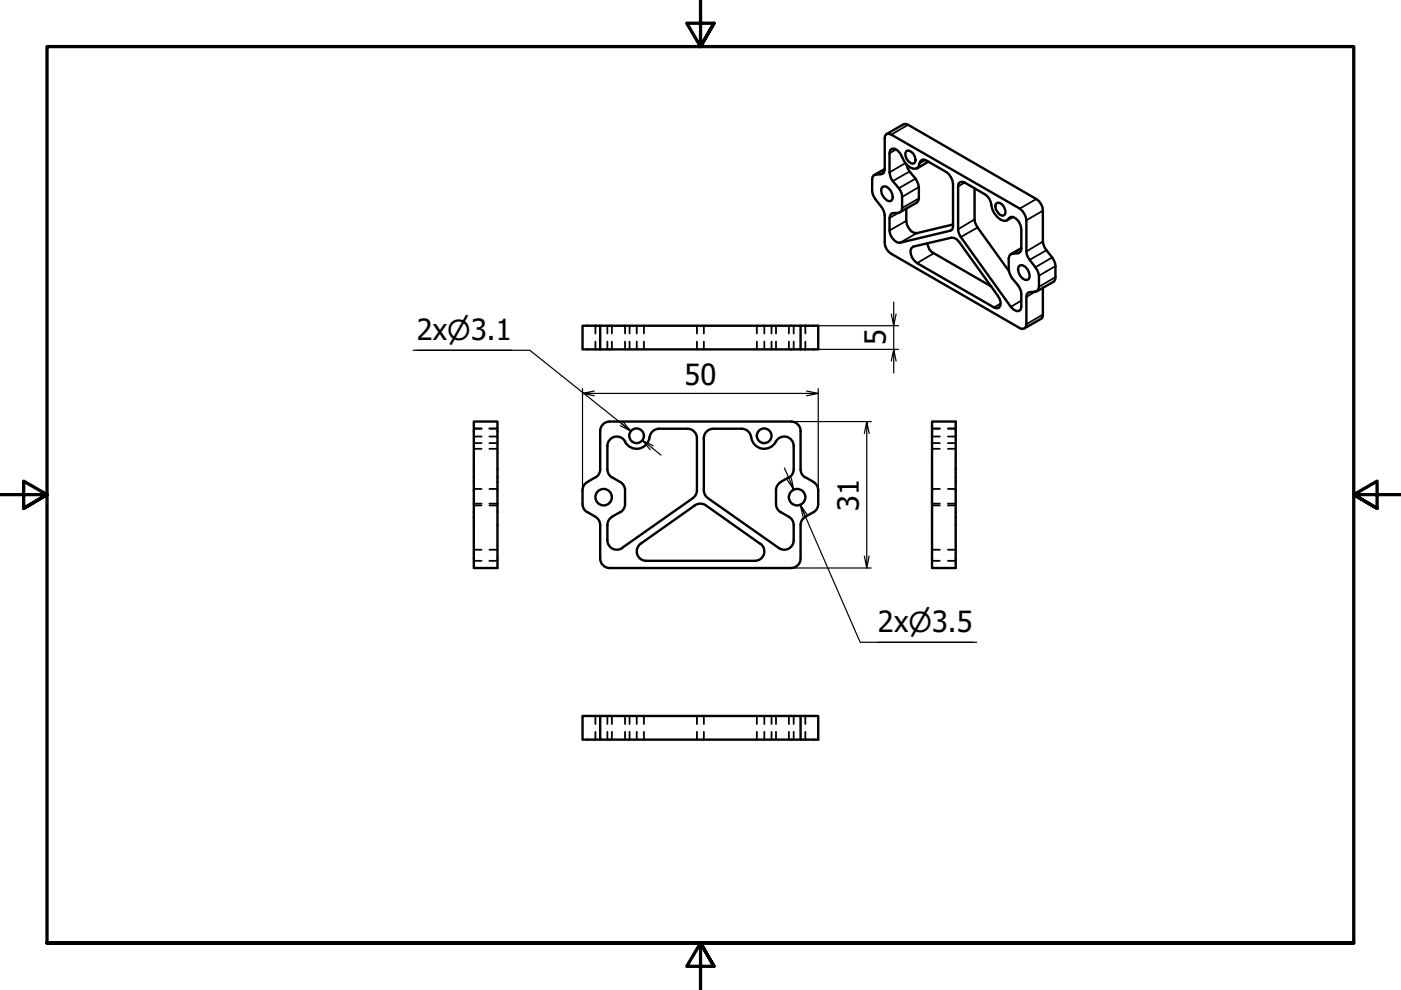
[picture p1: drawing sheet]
<svg xmlns="http://www.w3.org/2000/svg" width="297mm" height="210mm" viewBox="0 0 297 210" stroke-linecap="round" stroke-linejoin="round" font-family="sans-serif">
<defs><g id="words">
<g font-size="6.2">
<text x="88.4" y="72">2x⌀3.1</text>
<text x="187.8" y="73.3" transform="rotate(-90 187.8 73.3)">5</text>
<text x="145.1" y="81.7">50</text>
<text x="182.1" y="108.3" transform="rotate(-90 182.1 108.3)">31</text>
<text x="186.1" y="134">2x⌀3.5</text>
</g>
</g></defs>
<!-- layer: Visible (ISO) -->
<g fill="none" stroke="#000" stroke-width=".51">
<path d="M186.9 39.8l.4-.3a2.07 2.07 0 0 1 2 2.3l-.1 .5-.4 .3a2.15 2.15 0 0 1-2-2.2zM187.6 35.8l-2.3 1.3M188 28.4h.4l.6 .1 27.2 15.7a3.5 3.5 0 0 1 1.4 2.5v6.6a5.3 5.3 0 0 0 1.9 3.4 5 5 0 0 1 .7 4.6l-.3 .4-2 .4-.2 .4-.1 6.2-.1 .6-.3 .3-.5 .2-27.7-16a2.81 2.81 0 0 1-1.4-2.4v-5.8a5.6 5.6 0 0 0-2-3.3 5.3 5.3 0 0 1-.6-4.7l.2-.4 2-.4 .3-.4 .1-.5v-6.6v-.5zM188 28.4l3.5-2 .5-.1 .5 .2 27.2 15.7a3 3 0 0 1 1.4 2.5v6.5a5.6 5.6 0 0 0 2 3.4 5.4 5.4 0 0 1 .6 4.7l-.3 .4-3.6 2.1M188.7 31.8l.5-.3a2.27 2.27 0 0 1 2.1 1.8 3.6 3.6 0 0 0 2.4 2.5l.6-.1 .5-.4a1.37 1.37 0 0 1 1-1.5l4.9 2.7a3.5 3.5 0 0 1 1.4 2.5v9l-.4 .8-10.9 2.7a2.55 2.55 0 0 1-2.2-2.6v-2.7l.1-.5 .2-.3 .4-.2 1.3-.1 .3-.2a5 5 0 0 0 .3-3.8l-.6-1.2a4.8 4.8 0 0 1-2-3.4v-4zM192.2 34.8l.6 1.6a5.8 5.8 0 0 1 1.9 6.2l-.3 .4-3.6 2M192.2 32a1.82 1.82 0 0 1 1.8 2.5l-.3 .2a1.89 1.89 0 0 1-1.5-2.7zM196.8 34.3l-2.4 1.4M203.2 39l.3-.4 .5-.1 .5 .2 4.3 2.5a3 3 0 0 1 1.4 2.3 4 4 0 0 0 2.7 3.3h.5l.8-.8a2.39 2.39 0 0 1 2.3 2.6v4.6l-.7 .5-1.2 .1-.6 .5a5.8 5.8 0 0 0 1.8 6.2l.4 .6a7.7 7.7 0 0 1 .2 4.5l-.4 .3h-.5l-.6-.3-.6-.5-10.9-15.4-.3-1.1zM206.6 40l.1 7.1 .6 1.1 6.6 9.3M192.2 44.2v2.6a2.7 2.7 0 0 0 2.2 2.6l7.7-1.8M193.2 52.6l.4-.3 8.1-1.9 .6 .1 .6 .3 .5 .5 8.1 11.3a1.95 1.95 0 0 1 .3 2.6l-.5 .2-.5-.2-16.4-9.4a2.75 2.75 0 0 1-1.2-3.2z"/>
<path d="M196.6 51.6a2.53 2.53 0 0 0 1.4 2.1l12.2 7M211.1 43.2l.4-.2a1.92 1.92 0 0 1 1.7 2.2l-.3 .4-.4 .2a2.21 2.21 0 0 1-1.4-2.6zM214.8 46l-1.3 .7M216 56.6l.3-.4a2.19 2.19 0 0 1 1.9 2.9l-.3 .2a2.17 2.17 0 0 1-1.9-2.7zM216.5 52.6l-2.2 1.3M127.3 74.1v-5h46.2v5h-3.8M127.3 69.1h-3.8v5h3.8M169.7 69.1v5h-42.4M221.1 61l-.1 6.3-.3 .3-3.5 2M100.5 89.4h5v31h-5zM127.3 91.4v8.1a2 2 0 0 1-1 1.7M128.8 94.5v5a2 2 0 0 0 1 1.7"/>
<path d="M129.2 89.4h38.5a2 2 0 0 1 2 2M129.3 89.4a2 2 0 0 0-2 2M132.6 93.7a2 2 0 0 0-2.3-1.1 2 2 0 0 0-1.5 2M137.7 92.7a2.76 2.76 0 0 1-2.2 2.4 2.76 2.76 0 0 1-3-1.5M145.7 90.9h-6a2 2 0 0 0-2 1.8M145.8 90.9a2 2 0 0 1 2 2M147.8 92.9v11.1M149.2 92.9v11.1M151.2 90.9a2 2 0 0 0-2 2M151.3 90.9h6a2 2 0 0 1 1.9 1.8M159.3 92.7a2.76 2.76 0 0 0 2.2 2.4 2.76 2.76 0 0 0 3-1.5M164.5 93.7a2 2 0 0 1 2.2-1.1 2 2 0 0 1 1.6 2"/>
<path d="M168.3 94.5v5a2 2 0 0 1-1 1.7M169.7 91.4v8.1a2 2 0 0 0 1 1.7M197.6 89.4h5v31h-5zM123.5 104v2.9a2 2 0 0 0 1 1.7M124.5 102.2a2 2 0 0 0-1 1.8M124.5 108.6a4.2 4.2 0 0 1 2.6 1.9l.2 .8M126.2 101.2l-1.7 1M127.3 111.4v7a2 2 0 0 0 2 2M128.8 111.4v3.2M128.8 114.6a2 2 0 0 0 3.1 1.6M129.7 101.2l1.8 1M131.5 108.6a4.2 4.2 0 0 0-2.5 1.9l-.2 .8"/>
<path d="M131.5 102.2a2 2 0 0 1 1 1.8M132.5 104v2.9a2 2 0 0 1-1 1.7M137 118.9h23M146.9 105.6l-15 10.6M147.3 107.2l-11.5 8.1a2 2 0 0 0-.7 2.2 2 2 0 0 0 1.9 1.4M147.8 104l-.4 1-.5 .6M149.2 104l.2 .7 .7 .9M149.6 107.1a2 2 0 0 0-2.3 0M149.7 107.2l11.5 8.1a2 2 0 0 1 .8 2.2 2 2 0 0 1-1.9 1.4M150.1 105.6l15 10.6a2 2 0 0 0 3.2-1.6M164.5 104v2.9a2 2 0 0 0 1 1.7M165.5 108.6l1.8 1a2 2 0 0 1 1 1.7"/>
<path d="M165.5 102.2a2 2 0 0 0-1 1.8M167.3 101.2l-1.8 1M168.3 111.4v3.2M169.7 111.4v7a2 2 0 0 1-2 2h-38.5M170.8 101.2l1.7 1M172.5 102.2a2 2 0 0 1 1 1.8M172.5 108.6l-1.8 1a2 2 0 0 0-1 1.7M173.5 104v2.9a2 2 0 0 1-1 1.7M127.3 151.8h-3.8v5h3.8M169.7 151.8h3.8v5h-46.2v-5h42.4v5"/>
<circle cx="135" cy="92.4" r="1.56"/>
<circle cx="162" cy="92.4" r="1.56"/>
<circle cx="128" cy="105.4" r="1.75"/>
<circle cx="169" cy="105.4" r="1.75"/>
</g>
<!-- layer: Hidden (ISO) -->
<g fill="none" stroke="#000" stroke-width=".38">
<path d="M126.2 69.1v1.6M126.2 72.4v1.7M128.8 69.1v1.6M128.8 72.4v1.7M129.7 69.1v1.6M129.7 72.4v1.7M132.5 69.1v1.6M132.5 72.4v1.7M133.5 69.1v1.6M133.5 72.4v1.7M135 69.1v1.6M135 72.4v1.7"/>
<path d="M136.5 69.1v1.6M136.5 72.4v1.7M147.8 69.1v1.6M147.8 72.4v1.7M149.2 69.1v1.6M149.2 72.4v1.7M160.5 69.1v1.6M160.5 72.4v1.7M162.1 69.1v1.6M162.1 72.4v1.7M163.6 69.1v1.6M163.6 72.4v1.7"/>
<path d="M164.5 69.1v1.6M164.5 72.4v1.7M167.3 69.1v1.6M167.3 72.4v1.7M168.3 69.1v1.6M168.3 72.4v1.7M170.8 69.1v1.6M170.8 72.4v1.7M100.5 90.9h1.6M100.5 92.6h1.6M100.5 95.2h1.6M100.5 94h1.6"/>
<path d="M100.5 90.8h1.6M103.8 90.9h1.7M103.8 92.6h1.7M103.8 95.2h1.7M103.8 94h1.7M103.8 90.8h1.7M197.6 90.9h1.7M197.6 92.6h1.7M197.6 95.2h1.7M197.6 94h1.7M197.6 90.8h1.7M201 90.9h1.6"/>
<path d="M201 92.6h1.6M201 95.2h1.6M201 94h1.6M201 90.8h1.6M100.5 118.9h1.6M100.5 116.6h1.6M100.5 107.2h1.6M100.5 103.7h1.6M100.5 106.8h1.6M103.8 118.9h1.7M103.8 116.6h1.7M103.8 107.2h1.7"/>
<path d="M103.8 103.7h1.7M103.8 106.8h1.7M197.6 118.9h1.7M197.6 116.6h1.7M197.6 107.2h1.7M197.6 103.7h1.7M197.6 106.8h1.7M201 118.9h1.6M201 116.6h1.6M201 107.2h1.6M201 103.7h1.6M201 106.8h1.6"/>
<path d="M126.2 151.8v1.7M126.2 155.2v1.6M128.8 151.8v1.7M128.8 155.2v1.6M129.7 151.8v1.7M129.7 155.2v1.6M132.5 151.8v1.7M132.5 155.2v1.6M133.5 151.8v1.7M133.5 155.2v1.6M135 151.8v1.7M135 155.2v1.6"/>
<path d="M136.5 151.8v1.7M136.5 155.2v1.6M147.8 151.8v1.7M147.8 155.2v1.6M149.2 151.8v1.7M149.2 155.2v1.6M160.5 151.8v1.7M160.5 155.2v1.6M162.1 151.8v1.7M162.1 155.2v1.6M163.6 151.8v1.7M163.6 155.2v1.6"/>
<path d="M164.5 151.8v1.7M164.5 155.2v1.6M167.3 151.8v1.7M167.3 155.2v1.6M168.3 151.8v1.7M168.3 155.2v1.6M170.8 151.8v1.7M170.8 155.2v1.6"/>
</g>
<!-- layer: Visible Narrow (ISO) -->
<g fill="none" stroke="#000" stroke-width=".38">
<path d="M187.4 36.6l-.6 .3M187.6 35.9l-2 1.2M190.1 31.7l-1.5 .8M192 34.6l-3.4 1.9M192.5 26.5l-3.5 2M192.8 36.4l-3.5 2M194.1 37.9l-3.5 2M194.8 39.7l-3.5 2.1M196.2 33.9l-1.3 .7M204.5 38.7l-1.4 .8M190.6 45.1l-2 1.1M192.2 46.8l-3.6 2.1"/>
<path d="M194.4 49.4l-3.6 2.1M194.8 42.1l-3.5 2M198 53.7l-3.6 2.1M201.8 48.7l-.4 .2M206.6 46.5l-3.5 2.1M207.3 48.2l-3.6 2.1M214.5 46l-.6 .3M216.3 53.4l-.5 .3M216.5 52.7l-1.9 1.1M219.7 42.2l-3.5 2M221.1 44.7l-3.5 2M221.1 51.2l-3.5 2.1"/>
<path d="M221.9 53.1l-3.6 2M223.1 54.6l-3.6 2.1M223.8 58.8l-3.5 2M223.8 56.4l-3.5 2.1M212.2 64.4l-1.4 .8M216.5 63.7l-2.2 1.4M219.5 61.8l-1.9 1.2M221.1 66.7l-3.5 2"/>
</g>
<!-- layer: Border (ISO) -->
<path d="M148.5 -.1v10l-2.9-5h5.8l-2.9 5 2.9-5M0 104.9h10l-5-2.9v5.8l5-2.9-5 2.9M297 104.9h-10l5-2.9v5.8l-5-2.9 5 2.9M10 199.9v-190h277v190h-277h277M151.4 204.9l-2.9-5 2.9 5h-5.8l2.9-5v10" fill="none" stroke="#000" stroke-width=".7"/>
<!-- layer: Dimension (ISO) -->
<g fill="none" stroke="#000" stroke-width=".25">
<path d="M87.6 74.3h24.7l21.5 17.1-1.7-1.9M88.4 74.3h20.1M173.5 74.1h17M173.5 69.1h17M189.5 64v5.1l-.5-2.5M190 76.6l-.5-2.5v5M190 66.6l-.5 2.5v5l-.5 2.5M123.5 83.4l2.5 .5M123.5 82.4v21.6M126 82.9l-2.5 .5h50l-2.5 .5M131.8 89.9l2 1.5-2.3-1.1M136.2 93.4l1.7 1.9"/>
<path d="M138.5 94.5l-2.3-1.1 3.9 3.1M166.3 99.2l2 4.6-1.4-2.1M167.8 89.4h16.9M171 82.9l2.5 .5M173.5 82.4v21.6M183.8 89.4l-.5 2.5M184.3 91.9l-.5-2.5v31l-.5-2.5M167.8 101.3l.5 2.5M170.2 109.5l-.5-2.5 12.7 29.2h24.7M171.1 109.1l-1.4-2.1 1 2.3M184.3 117.9l-.5 2.5M167.8 120.4h16.9"/>
<path d="M186.1 136.2h20.1"/>
</g>
<use href="#words"/>
</svg>
